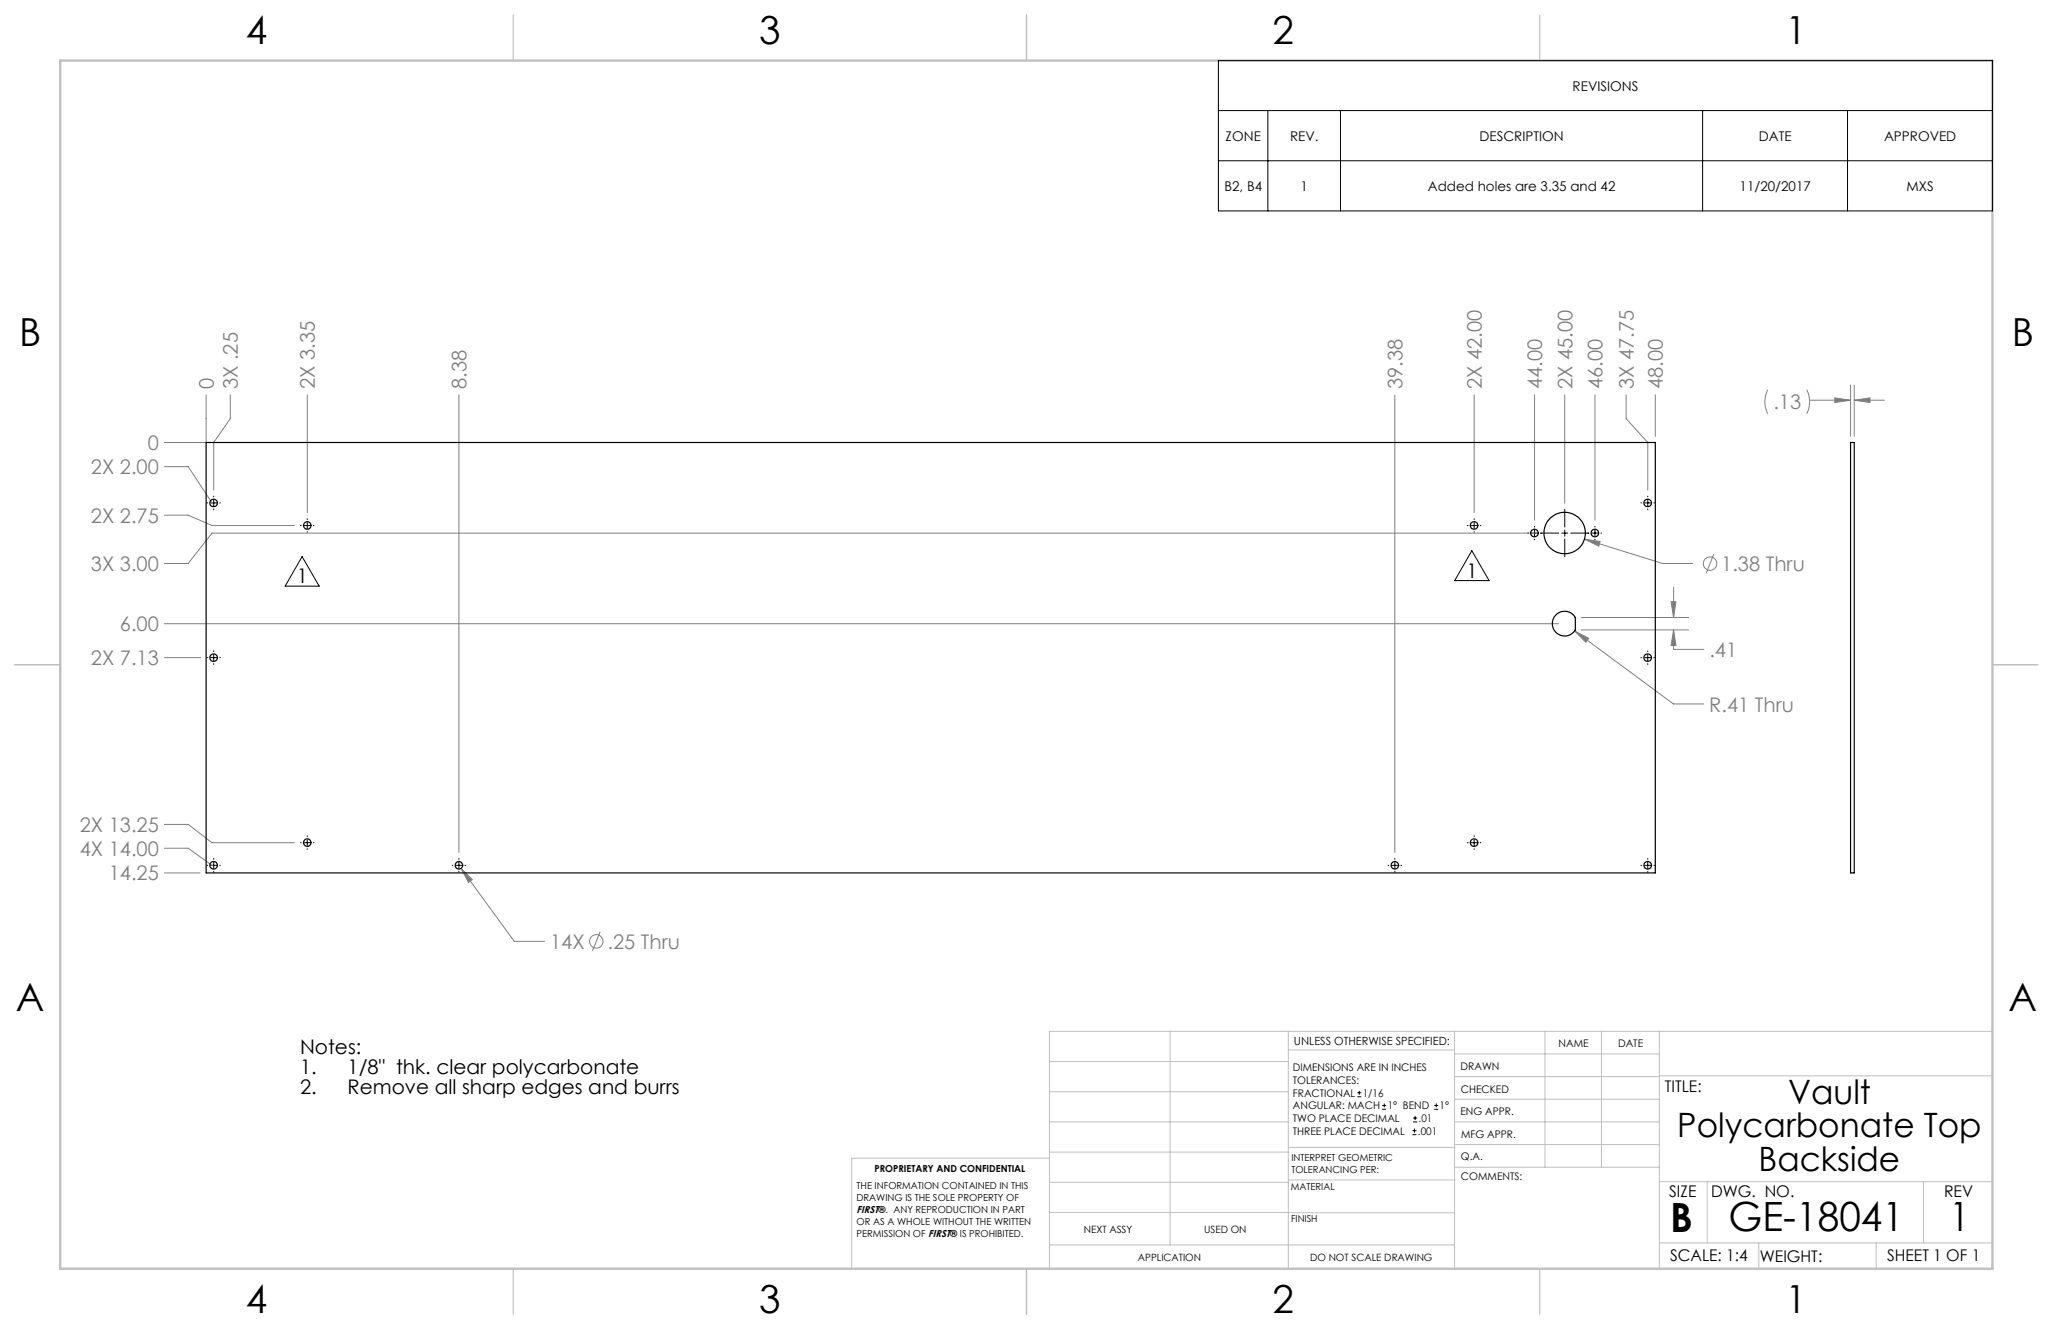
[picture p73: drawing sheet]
<svg xmlns="http://www.w3.org/2000/svg" width="432mm" height="279mm" viewBox="0 0 432 279" stroke-linecap="round" stroke-linejoin="round" font-family="sans-serif">
<defs><g id="words">
<g font-size="8.5">
<text x="351.3" y="259">B</text>
<text x="363.6" y="258.9">GE-18041</text>
<text x="410" y="258.9">1</text>
</g>
<g font-size="8.1">
<text x="51.7" y="9.3">4</text>
<text x="159.7" y="9.3">3</text>
<text x="267.6" y="9.3">2</text>
<text x="375.6" y="9.3">1</text>
<text x="4" y="72.8">B</text>
<text x="423.1" y="72.8">B</text>
<text x="3.3" y="212.5">A</text>
<text x="422.4" y="212.5">A</text>
<text x="51.7" y="276">4</text>
<text x="159.7" y="276">3</text>
<text x="267.6" y="276">2</text>
<text x="375.6" y="276">1</text>
</g>
<g font-size="7.1">
<text x="376.1" y="232">Vault</text>
<text x="352.8" y="239.1">Polycarbonate Top</text>
<text x="369.9" y="246.1">Backside</text>
</g>
<g font-size="4.2" fill="#808080">
<text x="45" y="81.8" transform="rotate(-90 45 81.8)">0</text>
<text x="50.1" y="81.8" transform="rotate(-90 50.1 81.8)">3X .25</text>
<text x="66.2" y="81.8" transform="rotate(-90 66.2 81.8)">2X 3.35</text>
<text x="98.1" y="81.8" transform="rotate(-90 98.1 81.8)">8.38</text>
<text x="295" y="81.8" transform="rotate(-90 295 81.8)">39.38</text>
<text x="311.7" y="81.8" transform="rotate(-90 311.7 81.8)">2X 42.00</text>
<text x="324.4" y="81.8" transform="rotate(-90 324.4 81.8)">44.00</text>
<text x="330.7" y="81.8" transform="rotate(-90 330.7 81.8)">2X 45.00</text>
<text x="337.1" y="81.8" transform="rotate(-90 337.1 81.8)">46.00</text>
<text x="343.7" y="81.8" transform="rotate(-90 343.7 81.8)">3X 47.75</text>
<text x="349.8" y="81.8" transform="rotate(-90 349.8 81.8)">48.00</text>
<text x="373" y="86">.13</text>
<text x="31.1" y="94.6">0</text>
<text x="19.1" y="99.7">2X 2.00</text>
<text x="19.1" y="109.9">2X 2.75</text>
<text x="19.1" y="120.1">3X 3.00</text>
<text x="362" y="120">1.38 Thru</text>
<text x="25.2" y="132.7">6.00</text>
<text x="19.1" y="139.8">2X 7.13</text>
<text x="359.5" y="138.1">.41</text>
<text x="359.5" y="149.6">R.41 Thru</text>
<text x="16.8" y="174.9">2X 13.25</text>
<text x="16.8" y="179.9">4X 14.00</text>
<text x="22.9" y="185.1">14.25</text>
<text x="115.7" y="199.5">14X</text>
<text x="127.8" y="199.5">.25 Thru</text>
</g>
<g font-size="4.2">
<text x="62.4" y="122.6">1</text>
<text x="308.5" y="121.5">1</text>
<text x="63.1" y="221.7">Notes:</text>
<text x="63.1" y="225.9">1.</text>
<text x="73.1" y="225.9">1/8&quot; thk. clear polycarbonate</text>
<text x="63.1" y="230">2.</text>
<text x="73.1" y="230">Remove all sharp edges and burrs</text>
</g>
<g font-size="3.4">
<text x="350.2" y="229.5">TITLE:</text>
<text x="351.1" y="251.6">SIZE</text>
<text x="359.9" y="251.6">DWG. NO.</text>
<text x="408.9" y="251.7">REV</text>
<text x="351.2" y="265.2">SCALE: 1:4</text>
<text x="370.1" y="265.3">WEIGHT:</text>
<text x="396.9" y="265.2">SHEET 1 OF 1</text>
</g>
<g font-size="2.8">
<text x="330.8" y="19">REVISIONS</text>
<text x="257.8" y="29.6">ZONE</text>
<text x="271.3" y="29.6">REV.</text>
<text x="311.2" y="29.6">DESCRIPTION</text>
<text x="369.9" y="29.6">DATE</text>
<text x="396.3" y="29.6">APPROVED</text>
<text x="257.5" y="40.1">B2, B4</text>
<text x="273.5" y="40.1">1</text>
<text x="300.3" y="40.1">Added holes are 3.35 and 42</text>
<text x="365.9" y="40.1">11/20/2017</text>
<text x="401" y="40.1">MXS</text>
</g>
<text font-size="2.4" x="272.2" y="219.7">UNLESS OTHERWISE SPECIFIED:</text>
<g font-size="2.2">
<text x="327.8" y="220.1">NAME</text>
<text x="340.3" y="220.2">DATE</text>
<text x="271.9" y="225.3">DIMENSIONS ARE IN INCHES</text>
<text x="271.9" y="227.9">TOLERANCES:</text>
<text x="307.2" y="224.9">DRAWN</text>
<text x="271.9" y="230.6">FRACTIONAL</text>
<text x="271.9" y="233.2">ANGULAR: MACH</text>
<text x="286.6" y="230.6">1/16</text>
<text x="291.9" y="233.2">1° BEND</text>
<text x="302.8" y="233.2">1°</text>
<text x="307.3" y="229.8">CHECKED</text>
<text x="271.9" y="238.5">THREE PLACE DECIMAL</text>
<text x="271.9" y="235.9">TWO PLACE DECIMAL</text>
<text x="298.2" y="238.5">.001</text>
<text x="298.4" y="235.9">.01</text>
<text x="307.2" y="234.5">ENG APPR.</text>
<text x="307.3" y="239.2">MFG APPR.</text>
<text x="307.3" y="243.9">Q.A.</text>
<text x="307.3" y="248.1">COMMENTS:</text>
</g>
<g font-size="2.1">
<text x="180.2" y="255.1">FIRST®. ANY REPRODUCTION IN PART</text>
<text x="227.9" y="259.2">NEXT ASSY</text>
<text x="253.3" y="259.2">USED ON</text>
<text x="239.3" y="265">APPLICATION</text>
<text x="275.5" y="265.1">DO NOT SCALE DRAWING</text>
</g>
<g font-size="2">
<text x="271.6" y="244.1">INTERPRET GEOMETRIC</text>
<text x="180.2" y="250">THE INFORMATION CONTAINED IN THIS</text>
<text x="183.9" y="246.4">PROPRIETARY AND CONFIDENTIAL</text>
<text x="271.5" y="250.2">MATERIAL</text>
<text x="271.6" y="246.6">TOLERANCING PER:</text>
<text x="180.2" y="257.6">OR AS A WHOLE WITHOUT THE WRITTEN</text>
<text x="180.2" y="252.5">DRAWING IS THE SOLE PROPERTY OF</text>
<text x="271.5" y="257">FINISH</text>
<text x="180.2" y="260.1">PERMISSION OF FIRST® IS PROHIBITED.</text>
</g>
</g></defs>
<g fill="none" stroke="#c0c0c0" stroke-width=".21">
<path d="M246.1 216.8v44.9M271 216.8v49.9M305.9 216.8v49.9M324.9 216.8v28.6M336.8 216.8v28.6M349 216.8v49.9M419.1 216.8h-198.4v49.9M220.7 235.9h50.3M220.7 229.5h50.3M220.7 223.2h50.3M271 220.7h34.9M305.9 231.1h43.1"/>
<path d="M305.9 226.3h43.1M305.9 221.6h43.1M305.9 235.9h43.1M349 226.2h70.1M220.7 248.6h50.3M220.7 242.2h50.3M220.7 254.9h50.3M220.7 243.5h-41.6v23.2M271 255h34.9M271 248.1h35M271 241.2h35M305.9 240.6h43.1"/>
<path d="M306 245.4h43M349 248.4h70.1M359.1 248.4v12.9M404.6 248.4v12.9M220.7 261.7h85.2M349 261.3h70.1M369.9 261.3v5.4M394.6 261.3v5.4"/>
</g>
<path d="M108 3.2v9.5M215.9 3.2v9.5M323.8 3.2v9.5M3.1 139.7h9.6M419.1 139.7h9.5M108 266.7v9.6M215.9 266.7v9.6M323.8 266.7v9.6" fill="none" stroke="#c0c0c0" stroke-width=".25"/>
<path d="M12.7 12.7h406.4v254h-406.4z" fill="none" stroke="#c0c0c0" stroke-width=".5"/>
<g fill="none" stroke="#808080" stroke-width=".21">
<path d="M34.6 93h10M34.6 98.1h5l5 7.6h.2M43.4 83v10M48.4 83v5l-3.5 5v10M64.6 83v24.8M96.5 83v96.2M293.4 83v96.2M310.1 83v24.8M322.8 83v26.4M329.1 83v22.8M335.5 83v26.4M342 83v5l4.6 5v10"/>
<path d="M348.2 83v8.8M371.8 82a5.6 5.6 0 0 0 0 5M380 82a5.6 5.6 0 0 1 0 5M380.6 84.1h8.6M385.9 83.6l3.3 .5-3.3 .5zM389.2 81v10.8M390 84.1l3.3-.5v1zM390 81v10.8M390 84.1h6.3M34.6 108.3h5l5 2.2h17.3M322.8 112.1h-278.2l-5 6.4h-5M333.3 113.3l3.2 .5-.2 1z"/>
<path d="M333.3 113.3l16.4 5.2h6.3M360.5 116.5l-1.7 4M34.6 138.3h7.6M34.6 131.1h293.2M331.2 132.6l3 1.6-.6 .8zM331.2 132.6l20.8 15.4h6.3M332.6 129.8h22.6M332.6 132.4h22.6M351.5 126.5h1l-.5 3.3zM352 132.4l.5 3.3h-1zM352 132.4v4.1h6.4M352 123.5v6.3"/>
<path d="M34.6 173.3h5l5 3.9h17.3M34.6 178.3h5l5.2 3.6M34.6 183.5h7.5M97 182.6l2.3 2.3-.8 .6zM97 182.6l11.2 15.3h6.3M126.2 195.9l-1.6 4"/>
<circle cx="359.7" cy="118.5" r="1.41"/>
<circle cx="125.4" cy="197.9" r="1.41"/>
</g>
<g fill="none" stroke="#000" stroke-width=".21">
<path d="M256.3 12.7h162.8v31.6h-162.8zM256.3 23.2h162.8M256.3 33.8h162.8M266.7 23.2v21.1M281.9 23.2v21.1M358.1 23.2v21.1M388.6 23.2v21.1M43.5 105.7h.2M44.3 105.7h1.3M44.9 104.3v.2M44.9 105.1v1.3M44.9 107v.2"/>
<path d="M46.2 105.7h.2M63.2 110.5h.2M63.5 117l3.6 6.2h-7.1zM64 110.5h1.3M64.6 109v.2M64.6 109.9v1.2M64.6 111.8v.1M65.9 110.5h.1M308.6 110.5h.2M309.4 110.5h1.3M309.6 115.8l3.6 6.3h-7.2zM310.1 109v.2"/>
<path d="M310.1 109.9v1.2M310.1 111.8v.1M311.3 110.5h.2M321.3 112.1h.2M322.1 112.1h1.3M322.8 110.6v.2M322.8 111.4v1.3M322.8 113.3v.2M324 112.1h3.8M328.5 112.1h1.2M329.1 107.1v3.7M329.1 111.4v1.3"/>
<path d="M329.1 113.3v3.8M330.4 112.1h3.8M334.8 112.1h1.3M335.5 110.6v.2M335.5 111.4v1.3M335.5 113.3v.2M336.7 112.1h.2M345.1 105.7h.2M345.9 105.7h1.3M346.6 104.3v.2M346.6 105.1v1.3M346.6 107v.2"/>
<path d="M347.8 105.7h.2M43.5 138.3h.2M44.3 138.3h1.3M44.9 136.8v.2M44.9 137.6v1.3M44.9 139.5v.2M46.2 138.3h.2M345.1 138.3h.2M345.9 138.3h1.3M346.6 136.8v.2M346.6 137.6v1.3M346.6 139.5v.2"/>
<path d="M347.8 138.3h.2M63.2 177.2h.2M64 177.2h1.3M64.6 175.7v.2M64.6 176.5v1.3M64.6 178.4v.2M65.9 177.2h.1M308.6 177.2h.2M309.4 177.2h1.3M310.1 175.7v.2M310.1 176.5v1.3M310.1 178.4v.2"/>
<path d="M311.3 177.2h.2M43.5 181.9h.2M44.3 181.9h1.3M44.9 180.5v.2M44.9 181.3v1.3M44.9 183.2v.1M46.2 181.9h.2M95.1 181.9h.1M95.9 181.9h1.3M96.5 180.5v.2M96.5 181.3v1.3M96.5 183.2v.1"/>
<path d="M97.8 181.9h.2M292 181.9h.1M292.7 181.9h1.3M293.4 180.5v.2M293.4 181.3v1.3M293.4 183.2v.1M294.6 181.9h.2M345.1 181.9h.2M345.9 181.9h1.3M346.6 180.5v.2M346.6 181.3v1.3M346.6 183.2v.1"/>
<path d="M347.8 181.9h.2"/>
</g>
<path d="M97 182.6l1.5 2.9 .8-.6zM333.3 113.3l3 1.5 .2-1zM331.2 132.6l2.4 2.4 .6-.8zM351.5 126.5h1l-.5 3.3zM352 132.4l.5 3.3h-1zM390 84.1l3.3-.5v1zM385.9 83.6l3.3 .5-3.3 .5z" fill="#808080"/>
<g fill="none" stroke="#000" stroke-width=".25">
<path d="M43.4 93h304.8v90.5h-304.8zM389.2 93h.8v90.5h-.8zM327.2 129.3a2.56 2.56 0 0 1 4.1 .5v2.6a2.6 2.6 0 0 1-3.8 .8 2.6 2.6 0 0 1-.3-3.9z"/>
<circle cx="44.9" cy="105.7" r=".8"/>
<circle cx="64.6" cy="110.5" r=".79"/>
<circle cx="310" cy="110.5" r=".8"/>
<circle cx="322.7" cy="112.1" r=".8"/>
<circle cx="329.1" cy="112.1" r="4.4"/>
<circle cx="335.4" cy="112.1" r=".8"/>
<circle cx="346.5" cy="105.7" r=".8"/>
<circle cx="44.9" cy="138.3" r=".8"/>
<circle cx="346.5" cy="138.3" r=".8"/>
<circle cx="64.6" cy="177.1" r=".79"/>
<circle cx="310" cy="177.1" r=".8"/>
<circle cx="44.9" cy="181.9" r=".8"/>
<circle cx="96.5" cy="181.9" r=".8"/>
<circle cx="293.4" cy="181.9" r=".8"/>
<circle cx="346.5" cy="181.9" r=".8"/>
</g>
<g fill="none" stroke="#000" stroke-width=".21">
<path d="M285.5 230.6h.8M285.5 229.7h.8M285.9 229.3v.9M290.7 233.2h.8M290.7 232.4h.8M291.1 232v.8M297.1 238.5h.8M297.1 237.7h.8M297.2 235.9h.9M297.2 235.1h.9M297.5 237.3v.8M297.6 234.6v.9"/>
<path d="M301.7 233.2h.8M301.7 232.4h.8M302.1 232v.8"/>
</g>
<use href="#words"/>
</svg>
